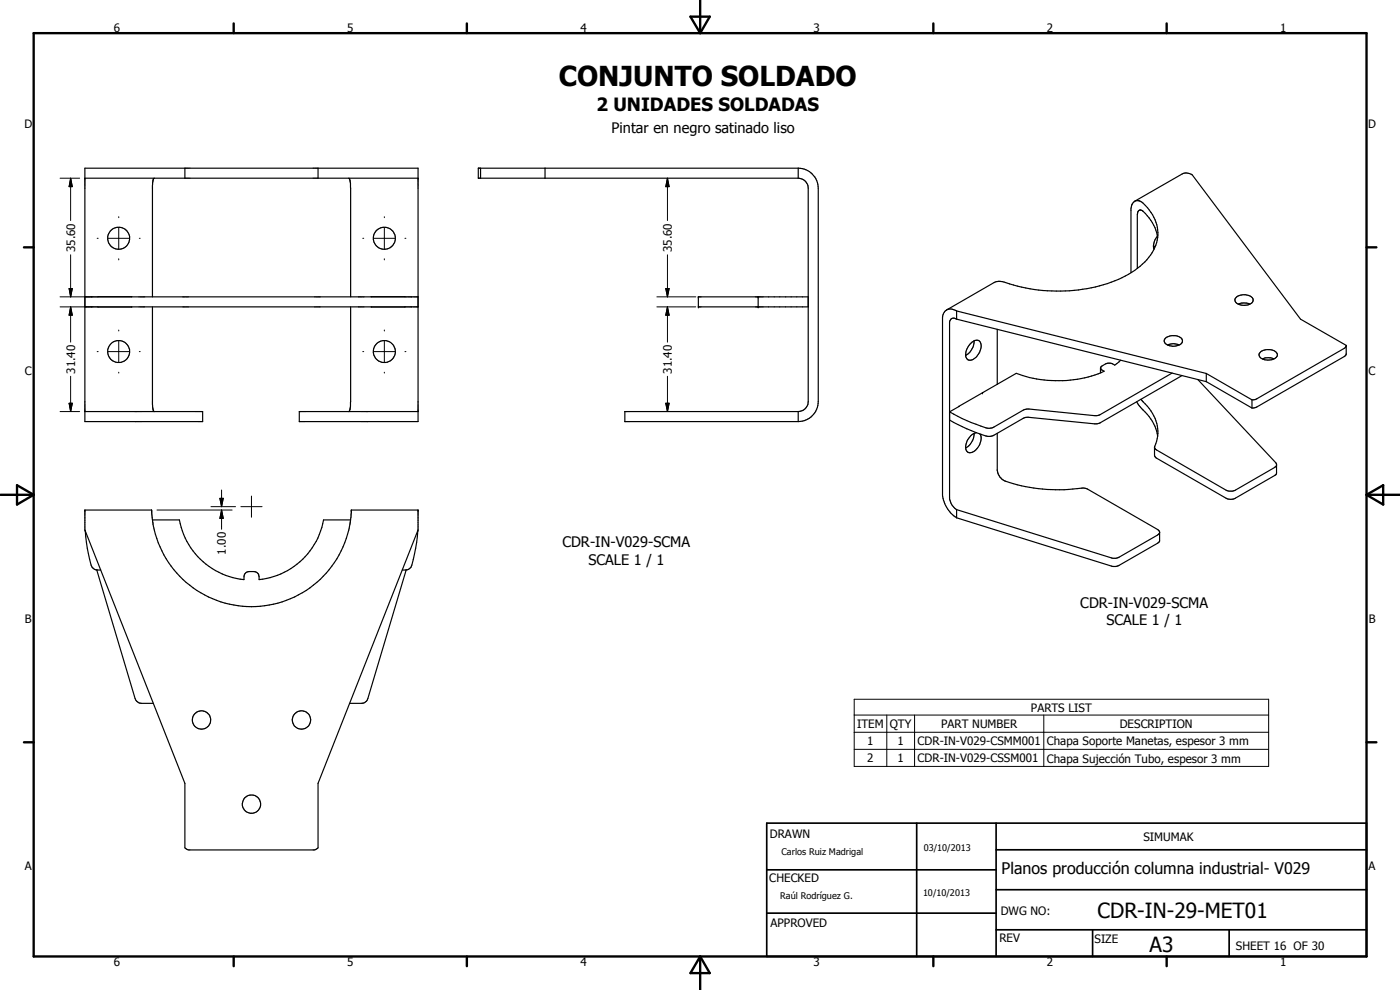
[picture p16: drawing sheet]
<svg xmlns="http://www.w3.org/2000/svg" width="420mm" height="297mm" viewBox="0 0 420 297" stroke-linecap="round" stroke-linejoin="round" font-family="sans-serif">
<defs><g id="words">
<text font-size="8.2" x="167.7" y="26">CONJUNTO SOLDADO</text>
<g font-size="6.3">
<text x="329.4" y="275.4">CDR-IN-29-MET01</text>
<text x="345" y="285.6">A3</text>
</g>
<text font-size="5.5" x="179" y="33.3">2 UNIDADES SOLDADAS</text>
<text font-size="4.8" x="300.6" y="262.1">Planos producción columna industrial- V029</text>
<g font-size="4.4">
<text x="183.5" y="39.9">Pintar en negro satinado liso</text>
<text x="168.8" y="164.2">CDR-IN-V029-SCMA</text>
<text x="176.6" y="169.4">SCALE 1 / 1</text>
<text x="324.2" y="182.4">CDR-IN-V029-SCMA</text>
<text x="332.1" y="187.6">SCALE 1 / 1</text>
</g>
<g font-size="3.5">
<text x="34.2" y="9.6">6</text>
<text x="104.2" y="9.6">5</text>
<text x="174.2" y="9.6">4</text>
<text x="244.2" y="9.6">3</text>
<text x="314.2" y="9.6">2</text>
<text x="384.2" y="9.6">1</text>
<text x="7.3" y="38.4">D</text>
<text x="410.6" y="38.4">D</text>
<text x="22.5" y="75.6" transform="rotate(-90 22.5 75.6)">35.60</text>
<text x="201.6" y="75.6" transform="rotate(-90 201.6 75.6)">35.60</text>
<text x="7.4" y="112.6">C</text>
<text x="22.5" y="112.1" transform="rotate(-90 22.5 112.1)">31.40</text>
<text x="201.6" y="112.1" transform="rotate(-90 201.6 112.1)">31.40</text>
<text x="410.7" y="112.6">C</text>
<text x="67.8" y="166.4" transform="rotate(-90 67.8 166.4)">1.00</text>
<text x="7.4" y="186.9">B</text>
<text x="410.8" y="186.9">B</text>
<text x="309.4" y="213.5">PARTS LIST</text>
<text x="257.2" y="218.4">ITEM</text>
<text x="267" y="218.4">QTY</text>
<text x="282.5" y="218.4">PART NUMBER</text>
<text x="336" y="218.4">DESCRIPTION</text>
<text x="260.3" y="223.6">1</text>
<text x="269.4" y="223.6">1</text>
<text x="275.4" y="223.6">CDR-IN-V029-CSMM001</text>
<text x="314.2" y="223.6">Chapa Soporte Manetas, espesor 3 mm</text>
<text x="260.3" y="228.7">2</text>
<text x="269.4" y="228.7">1</text>
<text x="275.4" y="228.7">CDR-IN-V029-CSSM001</text>
<text x="314.2" y="228.9">Chapa Sujección Tubo, espesor 3 mm</text>
<text x="231" y="251.5">DRAWN</text>
<text x="343.1" y="252.3">SIMUMAK</text>
<text x="7.4" y="261.1">A</text>
<text x="410.7" y="261.1">A</text>
<text x="230.9" y="264.6">CHECKED</text>
<text x="300.3" y="274.5">DWG NO:</text>
<text x="231.3" y="278.3">APPROVED</text>
<text x="299.9" y="282.6">REV</text>
<text x="328.5" y="283.1">SIZE</text>
<text x="370.9" y="285.1">SHEET 16 OF 30</text>
<text x="34.2" y="289.9">6</text>
<text x="104.2" y="289.9">5</text>
<text x="174.2" y="289.9">4</text>
<text x="244.2" y="289.9">3</text>
<text x="314.2" y="289.9">2</text>
<text x="384.2" y="289.9">1</text>
</g>
<g font-size="2.7">
<text x="234.5" y="256.6">Carlos Ruiz Madrigal</text>
<text x="277.2" y="255.3">03/10/2013</text>
<text x="234.1" y="269.7">Raúl Rodríguez G.</text>
<text x="277" y="268.7">10/10/2013</text>
</g>
</g></defs>
<g fill="none" stroke="#000" stroke-width=".35">
<path d="M25.5 53.5h100M46.1 53.6l-.3 2v33.5M46.2 53.6h-.1M46.3 53.5l-.1 .1M46.3 53.5h.1M55.5 50.5v3M95.5 50.5v3M104.7 53.5l.1 .1M104.8 53.6h.1M104.8 53.6l.4 2.9v32.6M144.2 50.5v3M163.6 50.5v3"/>
<path d="M239.6 50.5h-96.1v3h96.1M239.6 50.5v3M239.6 50.5a6.1 6.1 0 0 1 6 6v64a6.1 6.1 0 0 1-6 6M239.6 53.5a3 3 0 0 1 3 3v64a3 3 0 0 1-3 3M340.6 60.4l14.5-8.4 1.1-.1 1.6 .6 32.5 43.3 13.7 7.8v2.6l-.6 .8-26.2 15.1-1.5 .3M340.6 60.4a2.62 2.62 0 0 1 3.1 1.2 11.8 11.8 0 0 1 3.7 9.7M340.6 60.4a2.8 2.8 0 0 0-1.2 2.3v19.1M346.8 73.7l-.6 .4M347.4 70.9a4.2 4.2 0 0 0-1 3.9M347.4 71.3a13.9 13.9 0 0 1-6.1 9.2M347.4 71.2a12.2 12.2 0 0 0-5.1-8.2 1.16 1.16 0 0 0-1 1.4v16.1M25.5 89.1h100"/>
<path d="M25.5 92.1h100M29.4 89v.1M29.4 92.1h10.1M39.5 89v.1M45.8 92.1v29.2l.1 1.5 .4 .7M105.2 92.1v28.4l-.1 2.3-.4 .7M111.4 92.1h10.1M111.4 89v.1M121.5 89v.1M227.5 89.1v3M242.6 89.1h-33v3h33M284.1 93l-.9 1.1-.3 1.2v53.2a9.4 9.4 0 0 0 4.2 6.9"/>
<path d="M284.1 93a2.84 2.84 0 0 1 3 .3M287.1 93.3l74.9 18.8M287.1 93.3v2.5M287.1 95.8l74.9 18.7M287.1 95.8a1.26 1.26 0 0 0-1.4-.3 1.26 1.26 0 0 0-.7 1.1v53.3a4.9 4.9 0 0 0 2.1 3M299.3 98.8v16.5M341.3 80.5a40.6 40.6 0 0 1-23 6.8 53.4 53.4 0 0 1-18-2.8h-1.3l-.7 .3-14.2 8.2M370.8 89.4a3.3 3.3 0 0 1 5.3 .5 2.36 2.36 0 0 1-3 1.7 2.18 2.18 0 0 1-2.5-1.8zM371.6 91.2a4.7 4.7 0 0 1 3.5 0M292.3 102.3a1.56 1.56 0 0 1 1.8 .3 1.56 1.56 0 0 1 .3 1.8 3.9 3.9 0 0 1-3.7 3.6l-.6-.4-.3-.9M292.3 102.3a5.2 5.2 0 0 0-2.5 4.4M292.3 102.3a5.2 5.2 0 0 1-2.5 4.4"/>
<path d="M294.9 117.8v.1M330.3 110.4l.2 .5 .9 .5a35.4 35.4 0 0 1-26.4 .6l-17.2 9.9M330.3 110.4v1.5M336.3 108.1l-1.8 1.5a2.63 2.63 0 0 0-2.7-.4l-1.3 .7-.2 .5M342.4 119.8a13.6 13.6 0 0 1 5 11.1M349.6 101.6a3.5 3.5 0 0 1 5.2 .3 1.48 1.48 0 0 1-1.7 1.9 3.3 3.3 0 0 1-3.7-1.3zM350.4 103.5a4.5 4.5 0 0 1 3.5 0M351.8 111.9l-21.8 12.6-1.5 .2-20.3-2-1.1 .4-8.8 5-1.5 .4a49.7 49.7 0 0 1-11.8-4.9l2.8-1.7M354.7 112.7l-24.7 14.3-1.5 .2-20.6-2-9.6 5.4-1.2 .3a29.8 29.8 0 0 1-9.6-3.5l-2.5-1.4M359.5 113.9l23.4 25 .2 .3-.2 3.2-12.2 7.1-1.2 .3-1-.1-21.4-12.2-.6-.8a9.4 9.4 0 0 1 .8-5.1l.1-.7M362 112.1l13.7 7.9M362 112.1v2.4"/>
<path d="M362 114.5l13.7 7.9M375.7 120v2.4M378.3 105.6a3.5 3.5 0 0 1 5.1 .7 2.55 2.55 0 0 1-3.5 1.7 1.76 1.76 0 0 1-2-2zM378.9 107.7l.3-.1a4.2 4.2 0 0 1 3.1 .1M404 103.8l-.6 .7-26.2 15.1-1.5 .4M25.5 123.5h35.3v3h-35.3v-76h100v76h-35.7v-3h35.7M239.6 123.5h-52.1v3h52.1M239.6 123.5v3M287.8 121.9v.1M292.3 130a5.1 5.1 0 0 1-2.5 4.4M293.1 129.8a4.3 4.3 0 0 0-3 5.6 2.15 2.15 0 0 0 3.3-1 3.5 3.5 0 0 0 .6-4.2M299.3 130v11.2l.3 1a3.7 3.7 0 0 0 2 2.1 52.6 52.6 0 0 0 24 2.2l.8 .3 21 12.1 .6 .7-.1 2.9-12 7.1-1.8 .4-47-14.6"/>
<path d="M341.1 120.6l.7 1.1a18.1 18.1 0 0 1 5.3 7.6l.3 1.6M346.5 134.3l.6 .7 20.8 12.1 .9 .3h1.1l.8-.3 11.9-6.8 .5-.7M25.5 159l30 76v19.4l1.1 .6h37.7l1.2-.6v-19.4l30-76M25.5 159v-6h20l.3 3.2a30 30 0 0 0 31.3 25.8 30 30 0 0 0 28.3-29h20.1v6M25.5 159l.1 .4M25.6 159.3a42 42 0 0 0 2 10.9l1 .7 1.6 .1M45.8 156h8a22 22 0 0 0 19.4 17.9 1.77 1.77 0 0 1 1.5-2.4h1.5a1.6 1.6 0 0 1 1.6 1.5v.9a21.9 21.9 0 0 0 19.3-17.9h8.1M125.4 159.3a47.7 47.7 0 0 1-2.1 10.9l-1 .7-1.6 .1M125.5 159l-.1 .4M287.1 152.9v2.5M287.1 152.9l47 14.6 1.8-.3 11.5-6.7 .6-.7M29 171l11.5 38.6a2.2 2.2 0 0 0 2 1.4h3.5"/>
<path d="M121.9 171l-11.5 38.6-.5 .8-.8 .5-4.2 .1"/>
<circle cx="35.6" cy="71.5" r="3.3"/>
<circle cx="115.3" cy="71.5" r="3.3"/>
<circle cx="35.6" cy="105.5" r="3.3"/>
<circle cx="115.3" cy="105.5" r="3.3"/>
<circle cx="60.5" cy="216" r="2.76"/>
<circle cx="90.5" cy="216" r="2.74"/>
<circle cx="75.5" cy="241.3" r="2.77"/>
</g>
<g fill="#000">
<circle cx="209.6" cy="89.1" r=".18"/>
<circle cx="209.6" cy="92.1" r=".18"/>
<circle cx="227.5" cy="92.1" r=".18"/>
<circle cx="227.5" cy="89.1" r=".18"/>
<circle cx="294.8" cy="117.9" r=".18"/>
<circle cx="25.5" cy="153" r=".18"/>
<circle cx="45.5" cy="153" r=".18"/>
<circle cx="105.4" cy="153" r=".18"/>
<circle cx="125.5" cy="153" r=".18"/>
</g>
<g fill="none" stroke="#000" stroke-width=".71">
<path d="M10.1 9.9h400v277.1h-400zM70.1 7v2.9M140.1 7v2.9M207.2 5h5.8l-2.9 4.9zM210.1 0v9.9M280.1 7v2.9M350.1 7v2.9M7.2 74.2h2.9M410.1 74.2h3M.1 148.5h10M5.1 145.6l5 2.9-5 2.9zM410.1 148.5h10"/>
<path d="M410.1 148.5l5-2.9v5.8zM7.2 222.7h2.9M410.1 222.7h3M70.1 287v2.9M140.1 287v2.9M210.1 287v10M210.1 287l2.9 5h-5.8zM280.1 287v2.9M350.1 287v2.9"/>
</g>
<path d="M230.1 247h180v40h-180zM275.1 247v40M298.9 255h111.2M298.9 247v40M230.1 274h68.8M230.1 261h68.8M298.9 279h111.2M298.9 267h111.2M327.9 279v8M368.9 279v8" fill="none" stroke="#000" stroke-width=".51"/>
<g fill="none" stroke="#000" stroke-width=".3">
<path d="M18 53.5h5.9M21.2 53.5l.5 2.5h-1zM21.2 53.5v12.7M200.3 53.5l.5 2.5h-1zM200.3 53.5v12.7M21.2 76.5v12.6M29.2 71.5h.3M32.5 71.5h6.3M35.6 65v.3M35.6 68.3v6.4M35.6 77.6v.4M41.8 71.5h.3"/>
<path d="M108.9 71.5h.3M112.2 71.5h6.3M115.3 65v.3M115.3 68.3v6.4M115.3 77.6v.4M121.5 71.5h.3M200.3 76.5v12.6M18 89.1h9.7M18 92.1h9.7M20.7 86.6h1l-.5 2.5zM21.2 92.1l.5 2.5h-1zM21.2 92.1v10.6"/>
<path d="M35.6 99v.3M115.3 99v.3M197.1 89.1h11.7M197.1 92.1h11.7M199.8 86.6h1l-.5 2.5zM200.3 92.1l.5 2.5h-1zM200.3 92.1v10.6M21.2 112.9v10.6M29.2 105.5h.3M32.5 105.5h6.3M35.6 102.3v6.4M35.6 111.7v.2"/>
<path d="M41.8 105.5h.3M108.9 105.5h.3M112.2 105.5h6.3M115.3 102.3v6.4M115.3 111.7v.2M121.5 105.5h.3M200.3 112.9v10.6M18 123.5h5.9M20.7 121h1l-.5 2.5zM199.8 121h1l-.5 2.5zM47.1 153h22.6M63.3 152h7.4"/>
<path d="M66 149.5h1l-.5 2.5zM66.5 153l.5 2.5h-1zM66.5 147v5M66.5 153v5.8M72.3 152h6.3M75.5 148.8v6.4M256.4 209.8h124.3v20.2h-124.3zM256.4 214.5h124.3M256.4 219.7h124.3M266.1 214.5v15.5M274.5 214.5v15.5M313.3 214.5v15.5"/>
<path d="M256.4 224.8h124.3"/>
</g>
<path d="M21.2 53.5l.5 2.5h-1zM200.3 53.5l.5 2.5h-1zM20.7 86.6h1l-.5 2.5zM21.2 92.1l.5 2.5h-1zM199.8 86.6h1l-.5 2.5zM200.3 92.1l.5 2.5h-1zM20.7 121h1l-.5 2.5zM199.8 121h1l-.5 2.5zM66 149.5h1l-.5 2.5zM66.5 153l.5 2.5h-1z" fill="#000"/>
<use href="#words"/>
</svg>
